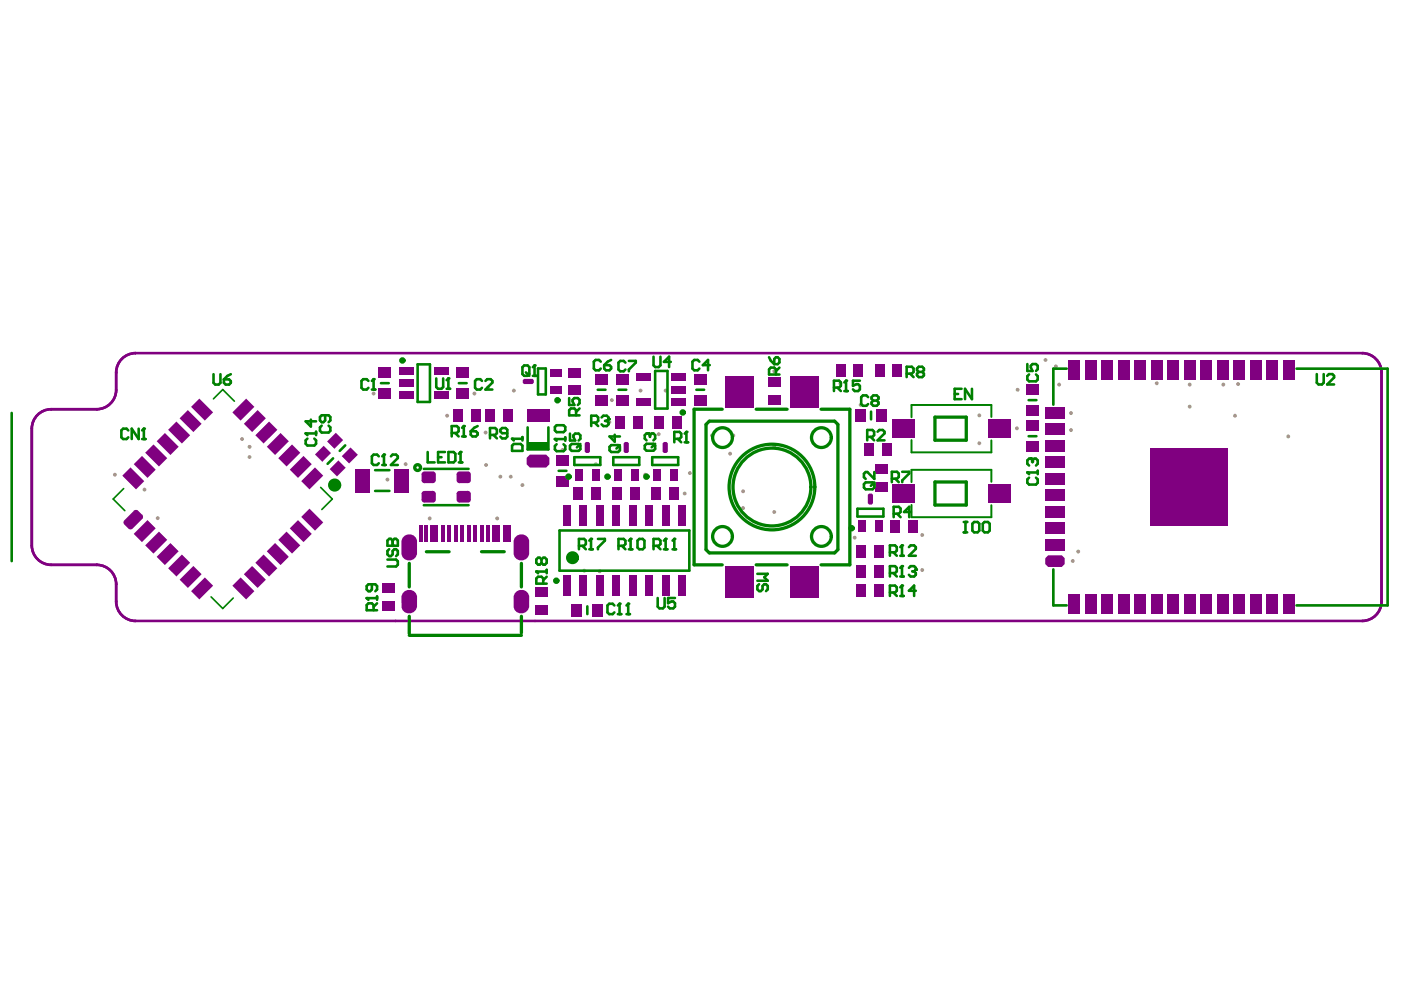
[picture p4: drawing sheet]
<svg xmlns="http://www.w3.org/2000/svg" width="297mm" height="210mm" viewBox="0 0 297 210" stroke-linecap="round" stroke-linejoin="round" font-family="sans-serif">
<g fill="#800080">
<path d="M85.4 125.8a1.72 1.72 0 0 1 2.2-.6 1.72 1.72 0 0 1 .8 2.1 2.12 2.12 0 0 1-1.3 2.7h-.3a1.48 1.48 0 0 1-1.7-1.5 5.2 5.2 0 0 1 .3-2.7z"/>
<path d="M85.4 114a1.69 1.69 0 0 1 1.8-.6 1.69 1.69 0 0 1 1.2 1.5v2.1a1.65 1.65 0 0 1-1.5 1.8 1.65 1.65 0 0 1-1.8-1.6v-2.6z"/>
<path d="M109.1 125.8a1.72 1.72 0 0 1 2.2-.6 1.72 1.72 0 0 1 .9 2.1 2.12 2.12 0 0 1-1.3 2.7h-.3a1.48 1.48 0 0 1-1.7-1.5 5.2 5.2 0 0 1 .2-2.7z"/>
<path d="M109.1 114a1.69 1.69 0 0 1 1.9-.6 1.69 1.69 0 0 1 1.2 1.5v2.1a1.65 1.65 0 0 1-1.5 1.8 1.65 1.65 0 0 1-1.8-1.6v-2.6z"/>
<path d="M97.4 105.9v.7zM96.8 105.9h.6v.7a.62 .62 0 0 1-.6-.7z"/>
<path d="M99.2 105.9h.6zM99.2 105.9h.6a.62 .62 0 0 1-.6 .7z"/>
<path d="M99.2 104.1v.6zM99.2 104.1a.62 .62 0 0 1 .6 .6h-.6z"/>
<path d="M96.8 104.7h.6zM97 104.3l.4-.2v.6h-.6z"/>
<path d="M97.4 101.8v.6zM96.8 101.8h.6v.6a.62 .62 0 0 1-.6-.6z"/>
<path d="M99.2 101.8h.6zM99.2 101.8h.6a.62 .62 0 0 1-.6 .6z"/>
<path d="M99.2 100v.6zM99.2 100a.62 .62 0 0 1 .6 .6h-.6z"/>
<path d="M96.8 100.6h.6zM97 100.1l.4-.1v.6h-.6z"/>
<path d="M90 105.9v.7zM89.4 105.9h.6v.7a.62 .62 0 0 1-.6-.7z"/>
<path d="M91.8 105.9h.6zM91.8 105.9h.6a.62 .62 0 0 1-.6 .7z"/>
<path d="M91.8 104.1v.6zM91.8 104.1a.62 .62 0 0 1 .6 .6h-.6z"/>
<path d="M89.4 104.7h.6zM89.6 104.3l.4-.2v.6h-.6z"/>
<path d="M90 101.8v.6zM89.4 101.8h.6v.6a.62 .62 0 0 1-.6-.6z"/>
<path d="M91.8 101.8h.6zM91.8 101.8h.6a.62 .62 0 0 1-.6 .6z"/>
<path d="M91.8 100v.6zM91.8 100a.62 .62 0 0 1 .6 .6h-.6z"/>
<path d="M89.4 100.6h.6zM89.6 100.1l.4-.1v.6h-.6z"/>
<path d="M28.4 108.3l.4 .4zM28.4 108.3a.62 .62 0 0 1 .9 0l-.5 .4z"/>
<path d="M26.4 111.2l.4-.4zM26.4 110.3l.4 .5-.4 .4a.62 .62 0 0 1 0-.9z"/>
<path d="M27.7 111.6l.4 .5zM27.2 112.1l.5-.5 .4 .5a.62 .62 0 0 1-.9 0z"/>
<path d="M30.2 109.2l-.5 .4zM29.7 109.6l.5-.4a.62 .62 0 0 1 0 .8z"/>
</g>
<g fill="#800080">
<path d="M81.1 123.7h2.7v2h-2.7z" fill-rule="evenodd"/>
<path d="M84.6 80.5h3.1v1.5h-3.1z" fill-rule="evenodd"/>
<path d="M96.8 104.7l.6-.6h1.8l.6 .6v1.2l-.6 .7h-1.8l-.6-.7z" fill-rule="evenodd"/>
<path d="M96 86.8h2v2.7h-2z" fill-rule="evenodd"/>
<path d="M102.9 86.8h2v2.7h-2z" fill-rule="evenodd"/>
<path d="M106.7 86.8h2v2.7h-2z" fill-rule="evenodd"/>
<path d="M113.4 124.6h2.8v2h-2.8z" fill-rule="evenodd"/>
<path d="M119.3 107.2h1.7v4.2h-1.7z" fill-rule="evenodd"/>
<path d="M118 96.5h2.6v2.2h-2.6z" fill-rule="evenodd"/>
<path d="M126.3 107.2h1.7v4.2h-1.7z" fill-rule="evenodd"/>
<path d="M125.4 103.3h2v2.7h-2z" fill-rule="evenodd"/>
<path d="M129.8 107.2h1.7v4.2h-1.7z" fill-rule="evenodd"/>
<path d="M129.9 103.3h2v2.7h-2z" fill-rule="evenodd"/>
<path d="M130.6 79.3h2.7v2.2h-2.7z" fill-rule="evenodd"/>
<path d="M136.8 107.2h1.7v4.2h-1.7z" fill-rule="evenodd"/>
<path d="M135 79.3h3v1.5h-3z" fill-rule="evenodd"/>
<path d="M140.3 107.2h1.7v4.2h-1.7z" fill-rule="evenodd"/>
<path d="M141.9 103.3h2v2.7h-2z" fill-rule="evenodd"/>
<path d="M147.2 79.3h2.6v2.2h-2.6z" fill-rule="evenodd"/>
<path d="M162.8 80.1h2.7v2h-2.7z" fill-rule="evenodd"/>
<path d="M181.7 123.9h1.9v2.7h-1.9z" fill-rule="evenodd"/>
<path d="M181.7 119.8h1.9v2.7h-1.9z" fill-rule="evenodd"/>
<path d="M181.4 86.8h2.2v2.6h-2.2z" fill-rule="evenodd"/>
<path d="M185.5 123.9h1.9v2.7h-1.9z" fill-rule="evenodd"/>
<path d="M185.5 119.8h1.9v2.7h-1.9z" fill-rule="evenodd"/>
<path d="M185.5 102.3h2.7v2h-2.7z" fill-rule="evenodd"/>
<path d="M185.5 98.5h2.7v2h-2.7z" fill-rule="evenodd"/>
<path d="M185.8 86.8h2.2v2.6h-2.2z" fill-rule="evenodd"/>
<path d="M28.4 113.2l2.9-2.9 1.7 1.7-2.9 2.9z" fill-rule="evenodd"/>
<path d="M28.4 98.4l1.7-1.7 2.9 2.9-1.7 1.7z" fill-rule="evenodd"/>
<path d="M56.6 116.9l1.7-1.8 2.9 3-1.7 1.7z" fill-rule="evenodd"/>
<path d="M56.6 94.7l2.9-2.9 1.7 1.8-2.9 2.9z" fill-rule="evenodd"/>
<path d="M81.1 127.5h2.7v2h-2.7z" fill-rule="evenodd"/>
<path d="M80.3 77.9h2.6v2.2h-2.6z" fill-rule="evenodd"/>
<path d="M80.3 82.3h2.6v2.2h-2.6z" fill-rule="evenodd"/>
<path d="M84.6 77.9h3.1v1.5h-3.1z" fill-rule="evenodd"/>
<path d="M84.6 83.1h3.1v1.5h-3.1z" fill-rule="evenodd"/>
<path d="M92.1 111.3h.8v3.6h-.8z" fill-rule="evenodd"/>
<path d="M91.2 111.3h.8v3.6h-.8z" fill-rule="evenodd"/>
<path d="M89.9 111.3h.8v3.6h-.8z" fill-rule="evenodd"/>
<path d="M93.4 111.3h.9v3.6h-.9z" fill-rule="evenodd"/>
<path d="M98.9 111.3h.9v3.6h-.9z" fill-rule="evenodd"/>
<path d="M97.6 111.3h.8v3.6h-.8z" fill-rule="evenodd"/>
<path d="M96.2 111.3h.8v3.6h-.8z" fill-rule="evenodd"/>
<path d="M96.8 100.6l.6-.6h1.8l.6 .6v1.2l-.6 .6h-1.8l-.6-.6z" fill-rule="evenodd"/>
<path d="M96.8 77.9h2.6v2.2h-2.6z" fill-rule="evenodd"/>
<path d="M96.8 82.3h2.6v2.2h-2.6z" fill-rule="evenodd"/>
<path d="M105.3 111.3h.8v3.6h-.8z" fill-rule="evenodd"/>
<path d="M104.4 111.3h.8v3.6h-.8z" fill-rule="evenodd"/>
<path d="M103.1 111.3h.8v3.6h-.8z" fill-rule="evenodd"/>
<path d="M101.7 111.3h.8v3.6h-.8z" fill-rule="evenodd"/>
<path d="M107.5 111.3h.8v3.6h-.8z" fill-rule="evenodd"/>
<path d="M106.6 111.3h.9v3.6h-.9z" fill-rule="evenodd"/>
<path d="M113.4 128.4h2.8v1.9h-2.8z" fill-rule="evenodd"/>
<path d="M119.3 122h1.7v4.3h-1.7z" fill-rule="evenodd"/>
<path d="M118 100.9h2.6v2.2h-2.6z" fill-rule="evenodd"/>
<path d="M125.6 128.1h2.2v2.6h-2.2z" fill-rule="evenodd"/>
<path d="M126.3 122h1.7v4.3h-1.7z" fill-rule="evenodd"/>
<path d="M125.6 99.5h1.5v2.3h-1.5z" fill-rule="evenodd"/>
<path d="M124.3 93.7h.5l.3 .3v1.8l-.3 .2h-.5l-.3-.2v-1.8z" fill-rule="evenodd"/>
<path d="M129.8 122h1.7v4.3h-1.7z" fill-rule="evenodd"/>
<path d="M130.4 88.2h2v2.7h-2z" fill-rule="evenodd"/>
<path d="M130.2 99.5h1.5v2.3h-1.5z" fill-rule="evenodd"/>
<path d="M132.5 93.7h.6l.2 .3v1.8l-.2 .2h-.6l-.3-.2v-1.8z" fill-rule="evenodd"/>
<path d="M130.6 83.7h2.7v2.2h-2.7z" fill-rule="evenodd"/>
<path d="M136.8 122h1.7v4.3h-1.7z" fill-rule="evenodd"/>
<path d="M135 84.5h3v1.5h-3z" fill-rule="evenodd"/>
<path d="M140.3 122h1.7v4.3h-1.7z" fill-rule="evenodd"/>
<path d="M142.5 88.2h2v2.7h-2z" fill-rule="evenodd"/>
<path d="M142.1 99.5h1.5v2.3h-1.5z" fill-rule="evenodd"/>
<path d="M140.5 94l.3-.3h.5l.3 .3v1.8l-.3 .2h-.5l-.3-.2z" fill-rule="evenodd"/>
<path d="M147.2 83.7h2.6v2.2h-2.6z" fill-rule="evenodd"/>
<path d="M162.8 83.9h2.7v2h-2.7z" fill-rule="evenodd"/>
<path d="M181.7 115.6h1.9v2.8h-1.9z" fill-rule="evenodd"/>
<path d="M182 110.4h1.5v2.3h-1.5z" fill-rule="evenodd"/>
<path d="M181 77.2h2v2.7h-2z" fill-rule="evenodd"/>
<path d="M185.5 115.6h1.9v2.8h-1.9z" fill-rule="evenodd"/>
<path d="M185.6 110.4h1.5v2.3h-1.5z" fill-rule="evenodd"/>
<path d="M187 93.9h2v2.7h-2z" fill-rule="evenodd"/>
<path d="M185.5 77.2h2v2.7h-2z" fill-rule="evenodd"/>
<path d="M192.6 110.2h2v2.7h-2z" fill-rule="evenodd"/>
<path d="M226.5 125.9h2.5v4.2h-2.5z" fill-rule="evenodd"/>
<path d="M226.5 76.5h2.5v4.1h-2.5z" fill-rule="evenodd"/>
<path d="M230 125.9h2.5v4.2h-2.5z" fill-rule="evenodd"/>
<path d="M230 76.5h2.5v4.1h-2.5z" fill-rule="evenodd"/>
<path d="M237 125.9h2.5v4.2h-2.5z" fill-rule="evenodd"/>
<path d="M237 76.5h2.5v4.1h-2.5z" fill-rule="evenodd"/>
<path d="M247.5 125.9h2.5v4.2h-2.5z" fill-rule="evenodd"/>
<path d="M247.5 76.5h2.5v4.1h-2.5z" fill-rule="evenodd"/>
<path d="M254.5 125.9h2.5v4.2h-2.5z" fill-rule="evenodd"/>
<path d="M254.5 76.5h2.5v4.1h-2.5z" fill-rule="evenodd"/>
<path d="M258 125.9h2.5v4.2h-2.5z" fill-rule="evenodd"/>
<path d="M258 76.5h2.5v4.1h-2.5z" fill-rule="evenodd"/>
<path d="M265 125.9h2.5v4.2h-2.5z" fill-rule="evenodd"/>
<path d="M265 76.5h2.5v4.1h-2.5z" fill-rule="evenodd"/>
<path d="M59 114.5l1.8-1.8 2.9 2.9-1.8 1.8z" fill-rule="evenodd"/>
<path d="M69.4 93.6l1.8-1.8 1.6 1.5-1.9 1.9z" fill-rule="evenodd"/>
<path d="M89.4 104.7l.6-.6h1.8l.6 .6v1.2l-.6 .7h-1.8l-.6-.7z" fill-rule="evenodd"/>
<path d="M111.7 97.1l.6-.7h3.5l.7 .7v1.4l-.7 .6h-3.5l-.6-.6z" fill-rule="evenodd"/>
<path d="M111.7 86.8h4.8v2.7h-4.8z" fill-rule="evenodd"/>
<path d="M99.8 86.8h2v2.7h-2z" fill-rule="evenodd"/>
<path d="M116.6 81.9h2.4v1.5h-2.4z" fill-rule="evenodd"/>
<path d="M110.8 80.6l.3-.3h1.8l.3 .3v.6l-.3 .2h-1.8l-.3-.2z" fill-rule="evenodd"/>
<path d="M122.8 107.2h1.7v4.2h-1.7z" fill-rule="evenodd"/>
<path d="M133.3 107.2h1.7v4.2h-1.7z" fill-rule="evenodd"/>
<path d="M138.1 103.3h2v2.7h-2z" fill-rule="evenodd"/>
<path d="M133.7 103.3h2v2.7h-2z" fill-rule="evenodd"/>
<path d="M121.6 103.3h2v2.7h-2z" fill-rule="evenodd"/>
<path d="M126.2 79.3h2.7v2.2h-2.7z" fill-rule="evenodd"/>
<path d="M143.8 107.2h1.6v4.2h-1.6z" fill-rule="evenodd"/>
<path d="M189.2 102.7h4.8v3.9h-4.8z" fill-rule="evenodd"/>
<path d="M221.6 114.2h4.1v2.5h-4.1z" fill-rule="evenodd"/>
<path d="M221.6 107.3h4.1v2.4h-4.1z" fill-rule="evenodd"/>
<path d="M221.6 103.8h4.1v2.4h-4.1z" fill-rule="evenodd"/>
<path d="M221.6 96.8h4.1v2.5h-4.1z" fill-rule="evenodd"/>
<path d="M221.6 86.3h4.1v2.5h-4.1z" fill-rule="evenodd"/>
<path d="M217.6 85.9h2.6v2.2h-2.6z" fill-rule="evenodd"/>
<path d="M217.6 81.5h2.6v2.2h-2.6z" fill-rule="evenodd"/>
<path d="M25.9 100.8l1.8-1.7 2.9 2.9-1.8 1.8z" fill-rule="evenodd"/>
<path d="M40.5 125.3l2.9-2.9 1.8 1.8-2.9 2.9z" fill-rule="evenodd"/>
<path d="M38.1 122.9l2.9-2.9 1.8 1.7-3 3z" fill-rule="evenodd"/>
<path d="M35.6 120.5l3-2.9 1.7 1.7-2.9 2.9z" fill-rule="evenodd"/>
<path d="M33.2 118.1l2.9-3 1.8 1.8-2.9 2.9z" fill-rule="evenodd"/>
<path d="M33.2 93.6l1.8-1.8 2.9 2.9-1.8 1.8z" fill-rule="evenodd"/>
<path d="M35.6 91.1l1.8-1.7 2.9 2.9-1.7 1.7z" fill-rule="evenodd"/>
<path d="M61.4 112l1.8-1.7 2.9 2.9-1.7 1.7z" fill-rule="evenodd"/>
<path d="M54.1 119.3l1.8-1.7 2.9 2.9-1.7 1.7z" fill-rule="evenodd"/>
<path d="M54.1 92.3l3-2.9 1.7 1.7-2.9 2.9z" fill-rule="evenodd"/>
<path d="M59 97.2l2.9-3 1.8 1.8-2.9 2.9z" fill-rule="evenodd"/>
<path d="M61.4 99.6l3-2.9 1.7 1.7-2.9 2.9z" fill-rule="evenodd"/>
<path d="M63.9 102l2.9-2.9 1.7 1.7-2.9 3z" fill-rule="evenodd"/>
<path d="M69.9 99.5l1.8-1.9 1.6 1.6-1.9 1.8z" fill-rule="evenodd"/>
<path d="M66.8 96.4l1.8-1.9 1.6 1.6-1.9 1.8z" fill-rule="evenodd"/>
<path d="M88.9 111.3h.8v3.6h-.8z" fill-rule="evenodd"/>
<path d="M94.8 111.3h.8v3.6h-.8z" fill-rule="evenodd"/>
<path d="M89.4 100.6l.6-.6h1.8l.6 .6v1.2l-.6 .6h-1.8l-.6-.6z" fill-rule="evenodd"/>
<path d="M83.6 99.4h3.2v5h-3.2z" fill-rule="evenodd"/>
<path d="M92.1 83.1h3v1.5h-3z" fill-rule="evenodd"/>
<path d="M92.1 77.9h3v1.5h-3z" fill-rule="evenodd"/>
<path d="M100.3 111.3h.8v3.6h-.8z" fill-rule="evenodd"/>
<path d="M116.6 78.3h2.4v1.5h-2.4z" fill-rule="evenodd"/>
<path d="M121.2 128.1h2.2v2.6h-2.2z" fill-rule="evenodd"/>
<path d="M133.3 122h1.7v4.3h-1.7z" fill-rule="evenodd"/>
<path d="M122.8 122h1.7v4.3h-1.7z" fill-rule="evenodd"/>
<path d="M134.2 88.2h2v2.7h-2z" fill-rule="evenodd"/>
<path d="M138.7 88.2h2v2.7h-2z" fill-rule="evenodd"/>
<path d="M138.5 99.5h1.5v2.3h-1.5z" fill-rule="evenodd"/>
<path d="M122 99.5h1.5v2.3h-1.5z" fill-rule="evenodd"/>
<path d="M133.8 99.5h1.5v2.3h-1.5z" fill-rule="evenodd"/>
<path d="M126.2 83.7h2.7v2.2h-2.7z" fill-rule="evenodd"/>
<path d="M153.7 120h6v6.6h-6z" fill-rule="evenodd"/>
<path d="M143.8 122h1.6v4.3h-1.6z" fill-rule="evenodd"/>
<path d="M153.7 79.9h6v6.6h-6z" fill-rule="evenodd"/>
<path d="M167.5 120h6v6.6h-6z" fill-rule="evenodd"/>
<path d="M183.2 93.9h2v2.7h-2z" fill-rule="evenodd"/>
<path d="M184 104.9l.3-.3h.5l.3 .3v1.8l-.3 .3h-.5l-.3-.3z" fill-rule="evenodd"/>
<path d="M167.5 79.9h6v6.6h-6z" fill-rule="evenodd"/>
<path d="M177.2 77.2h2v2.7h-2z" fill-rule="evenodd"/>
<path d="M188.8 110.2h2v2.7h-2z" fill-rule="evenodd"/>
<path d="M189.2 89h4.8v3.8h-4.8z" fill-rule="evenodd"/>
<path d="M189.3 77.2h2v2.7h-2z" fill-rule="evenodd"/>
<path d="M221.6 110.8h4.1v2.4h-4.1z" fill-rule="evenodd"/>
<path d="M221.6 118.4l.6-.7h2.9l.6 .7v1.2l-.6 .6h-2.9l-.6-.6z" fill-rule="evenodd"/>
<path d="M221.6 89.8h4.1v2.5h-4.1z" fill-rule="evenodd"/>
<path d="M221.6 93.3h4.1v2.5h-4.1z" fill-rule="evenodd"/>
<path d="M221.6 100.3h4.1v2.5h-4.1z" fill-rule="evenodd"/>
<path d="M217.6 93.6h2.6v2.2h-2.6z" fill-rule="evenodd"/>
<path d="M217.6 89.2h2.6v2.2h-2.6z" fill-rule="evenodd"/>
<path d="M233.5 125.9h2.5v4.2h-2.5z" fill-rule="evenodd"/>
<path d="M240.5 125.9h2.5v4.2h-2.5z" fill-rule="evenodd"/>
<path d="M244 125.9h2.5v4.2h-2.5z" fill-rule="evenodd"/>
<path d="M251 125.9h2.5v4.2h-2.5z" fill-rule="evenodd"/>
<path d="M251 76.5h2.5v4.1h-2.5z" fill-rule="evenodd"/>
<path d="M244 76.5h2.5v4.1h-2.5z" fill-rule="evenodd"/>
<path d="M240.5 76.5h2.5v4.1h-2.5z" fill-rule="evenodd"/>
<path d="M233.5 76.5h2.5v4.1h-2.5z" fill-rule="evenodd"/>
<path d="M261.5 125.9h2.5v4.2h-2.5z" fill-rule="evenodd"/>
<path d="M268.5 125.9h2.5v4.2h-2.5z" fill-rule="evenodd"/>
<path d="M272 125.9h2.4v4.2h-2.4z" fill-rule="evenodd"/>
<path d="M272 76.5h2.4v4.1h-2.4z" fill-rule="evenodd"/>
<path d="M268.5 76.5h2.5v4.1h-2.5z" fill-rule="evenodd"/>
<path d="M261.5 76.5h2.5v4.1h-2.5z" fill-rule="evenodd"/>
<path d="M26.4 110.3l2-2h.9l.9 .9v.8l-2.1 2.1h-.9l-.8-.9z" fill-rule="evenodd"/>
<path d="M38.1 88.7l1.7-1.8 3 3-1.8 1.7z" fill-rule="evenodd"/>
<path d="M40.5 86.3l1.8-1.8 2.9 2.9-1.8 1.8z" fill-rule="evenodd"/>
<path d="M63.9 109.6l1.7-1.8 2.9 3-1.7 1.7z" fill-rule="evenodd"/>
<path d="M30.8 115.6l2.9-2.9 1.8 1.8-3 2.9z" fill-rule="evenodd"/>
<path d="M142.4 81.9h3v1.5h-3z" fill-rule="evenodd"/>
<path d="M142.4 79.3h3v1.5h-3z" fill-rule="evenodd"/>
<path d="M120.4 81.8h2.7v2h-2.7z" fill-rule="evenodd"/>
<path d="M209.4 102.7h4.8v3.9h-4.8z" fill-rule="evenodd"/>
<path d="M51.7 121.8l1.8-1.8 2.9 2.9-1.8 1.8z" fill-rule="evenodd"/>
<path d="M49.3 124.2l1.7-1.8 2.9 2.9-1.7 1.8z" fill-rule="evenodd"/>
<path d="M30.8 96l1.7-1.8 3 3-1.8 1.7z" fill-rule="evenodd"/>
<path d="M75.3 99.4h3.2v5h-3.2z" fill-rule="evenodd"/>
<path d="M72.5 96.7l1.8-1.8 1.6 1.5-1.9 1.9z" fill-rule="evenodd"/>
<path d="M142.4 84.5h3v1.5h-3z" fill-rule="evenodd"/>
<path d="M120.4 78h2.7v2h-2.7z" fill-rule="evenodd"/>
<path d="M209.4 89h4.8v3.8h-4.8z" fill-rule="evenodd"/>
<path d="M49.3 87.4l2.9-2.9 1.7 1.8-2.9 2.9z" fill-rule="evenodd"/>
<path d="M51.7 89.9l2.9-3 1.8 1.8-2.9 2.9z" fill-rule="evenodd"/>
<path d="M243.8 95h16.5v16.5h-16.5z" fill-rule="evenodd"/>
</g>
<path d="M28.7 74.9a4.1 4.1 0 0 0-4.1 4.1v3.7a4.1 4.1 0 0 1-4.1 4.1h-9.7M28.7 74.9h260.1a4.1 4.1 0 0 1 4.1 4.1M28.7 74.9h.1M292.9 79h.1M292.9 79v48.6a4.1 4.1 0 0 1-4.1 4.1h-260.1a4.1 4.1 0 0 1-4.1-4.1v-3.8a4.1 4.1 0 0 0-4.1-4h-9.7a4.1 4.1 0 0 1-4.1-4.1v-24.9a4.1 4.1 0 0 1 4.1-4M10.8 86.8h.1" fill="none" stroke="#800080" stroke-width=".55"/>
<g fill="#a6968d">
<circle cx="24.4" cy="100.7" r=".41"/>
<circle cx="82.1" cy="101.7" r=".41"/>
<circle cx="227.4" cy="118.9" r=".41"/>
<circle cx="259.4" cy="81.5" r=".41"/>
<circle cx="262.5" cy="81.4" r=".41"/>
<circle cx="252.2" cy="81.5" r=".41"/>
<circle cx="245.3" cy="81.3" r=".41"/>
<circle cx="273.1" cy="92.5" r=".41"/>
<circle cx="261.8" cy="88.1" r=".41"/>
<circle cx="129.2" cy="89.5" r=".41"/>
<circle cx="195.5" cy="113.4" r=".41"/>
<circle cx="227.1" cy="87.6" r=".41"/>
<circle cx="252.2" cy="86.2" r=".41"/>
<circle cx="195.5" cy="120.9" r=".41"/>
<circle cx="33.4" cy="109.9" r=".41"/>
<circle cx="30.6" cy="103.8" r=".41"/>
<circle cx="52.9" cy="96.9" r=".41"/>
<circle cx="51.3" cy="93.1" r=".41"/>
<circle cx="52.9" cy="94.7" r=".41"/>
<circle cx="228.6" cy="116.9" r=".41"/>
<circle cx="94.8" cy="88.1" r=".41"/>
<circle cx="129.7" cy="84.8" r=".41"/>
<circle cx="145.2" cy="104.6" r=".41"/>
<circle cx="136.8" cy="100.7" r=".41"/>
<circle cx="126.3" cy="98.4" r=".41"/>
<circle cx="221.7" cy="76.3" r=".41"/>
<circle cx="223.9" cy="77.7" r=".41"/>
<circle cx="227.1" cy="91.2" r=".41"/>
<circle cx="106.1" cy="101.1" r=".41"/>
<circle cx="108.3" cy="101.1" r=".41"/>
<circle cx="110.8" cy="102.9" r=".41"/>
<circle cx="86" cy="98.4" r=".41"/>
<circle cx="103.1" cy="98.6" r=".41"/>
<circle cx="91.1" cy="109.9" r=".41"/>
<circle cx="105.4" cy="109.9" r=".41"/>
<circle cx="127.1" cy="121.1" r=".41"/>
<circle cx="123.9" cy="121" r=".41"/>
<circle cx="103" cy="91.7" r=".41"/>
<circle cx="224.6" cy="81.5" r=".41"/>
<circle cx="119.3" cy="95.4" r=".41"/>
<circle cx="100.6" cy="83.4" r=".41"/>
<circle cx="79.2" cy="83.4" r=".41"/>
<circle cx="103.5" cy="82.2" r=".41"/>
<circle cx="135.8" cy="82.8" r=".41"/>
<circle cx="108.9" cy="82.8" r=".41"/>
<circle cx="164.2" cy="78.7" r=".41"/>
<circle cx="207.6" cy="88.1" r=".41"/>
<circle cx="207.6" cy="94" r=".41"/>
<circle cx="215.8" cy="82.6" r=".41"/>
<circle cx="218.9" cy="97.8" r=".41"/>
<circle cx="215.6" cy="90.8" r=".41"/>
<circle cx="141.1" cy="82.8" r=".41"/>
<circle cx="154.8" cy="96.2" r=".41"/>
<circle cx="178.2" cy="81.3" r=".41"/>
<circle cx="182.5" cy="85.8" r=".41"/>
<circle cx="146.3" cy="100.3" r=".41"/>
<circle cx="139.7" cy="92.1" r=".41"/>
<circle cx="150.9" cy="92.3" r=".41"/>
<circle cx="155.5" cy="92.3" r=".41"/>
<circle cx="157.5" cy="107.7" r=".41"/>
<circle cx="157.5" cy="104.2" r=".41"/>
<circle cx="181.2" cy="114" r=".41"/>
<circle cx="164.2" cy="94.5" r=".41"/>
<circle cx="164.2" cy="108.6" r=".41"/>
</g>
<path d="M45.2 84.6l2-2 2.5 2.5M26.2 103.6l-2.2 2.2 2.5 2.5M68 103.3l2.5 2.5-2.3 2.2M44.8 126.5l2.4 2.5 2.3-2.2" fill="none" stroke="#008000" stroke-width=".35"/>
<g fill="none" stroke="#008000" stroke-width=".55">
<path d="M88.5 77.3h2.7v7.9h-2.7zM114.1 78.1h1.6v5.5h-1.6zM138.9 78.7h2.6v7.9h-2.6zM2.5 87.5v31.5M70.6 97.2l-1.1 1.1M73.2 94.4l-1.2 1.2M79.5 99.7h3.1M80.8 81.2h1.6M89.9 99.4h9.4M97.3 81.2h1.6M111.9 90.6v4.7h4.4v-4.7M118.4 99.8h1.7"/>
<path d="M121.8 96.9h5.5v1.7h-5.5zM126.7 82.6h1.7M130 96.9h5.5v1.7h-5.5zM131.1 82.6h1.7M138.3 96.9h5.5v1.7h-5.5zM147.6 82.6h1.7M184.7 87.3v1.6M218.1 92.5h1.6M218.1 84.8h1.6M79.5 104.1h3.1M89.9 107.1h9.4M118.6 112.5h27.6v8.5h-27.6z"/>
<path d="M181.8 107.9h5.5v1.6h-5.5zM124.5 128.6v1.6"/>
</g>
<g fill="none" stroke="#008000" stroke-width=".7">
<path d="M149.7 90l.7-.7h26.6l.7 .7v26.5l-.7 .7h-26.6l-.7-.7zM153.1 86.8h-5.9v33h5.9M160.3 86.8h6.6M174.1 86.8h6.1v33h-6.1M198.2 88.4h6.7v4.9h-6.7zM86.8 119.4v5M90.4 117h4.8M102.1 117h4.8M110.5 119.4v5M160.3 119.8h6.6M198.2 102.2h6.7v4.9h-6.7zM86.8 130.7v3.6"/>
<path d="M86.8 134.7h23.7M110.5 130.7v3.5"/>
</g>
<path d="M193.3 93.3v2.6h16.9v-2.5M210.2 88.4v-2.5h-16.9v2.6M193.3 107.1v2.6h16.9v-2.6M210.2 102.2v-2.6h-16.9v2.6" fill="none" stroke="#008000" stroke-width=".42"/>
<path d="M226.2 78.2h-2.9v7.6M274.9 78.2h19.3v50.2h-19.3M223.3 120.7v7.7h2.9" fill="none" stroke="#008000" stroke-width=".56"/>
<path d="M111.9 93.8h4.4v1.5h-4.4z" fill-rule="evenodd" fill="#008000"/>
<path d="M68.2 90.2l-.4 .4v.7l.4 .4h1.5l.3-.4v-.7l-.3-.4M68.9 88v1.1l-.3 .4h-.4l-.4-.4v-.7l.4-.4h1.5l.3 .4v.7l-.3 .4M108.6 93h2.2M108.9 94.1h1.5l.4 .4v1.1h-2.2v-1.1zM110.8 92.7v.7" fill="none" stroke="#008000" stroke-width=".55"/>
<circle cx="108.6" cy="93" r=".27" fill="#008000"/>
<path d="M108.6 93l.3 .4M113.7 121.2h2.2M115.2 123.7v-1.1l-.4-.3h-.7l-.4 .3v1.1h2.2M115.9 122.3l-.7 .7M115.9 120.8v.7" fill="none" stroke="#008000" stroke-width=".55"/>
<circle cx="113.7" cy="121.2" r=".27" fill="#008000"/>
<path d="M137.1 94.1h1.4l.4 .4v.7l-.4 .4h-1.4l-.4-.4v-.7zM137.4 91.9h-.3l-.4 .4v.7l.4 .4M138.9 94.1l-.7 .7M114.8 118.6l-.4-.4h-.3l-.4 .4v.7l.4 .4h.3l.4-.4M114.8 118.6l.4-.4h.3l.4 .4v.7l-.4 .4h-.3l-.4-.4M114.8 118.6v.7M113.7 121.2l.4 .3" fill="none" stroke="#008000" stroke-width=".55"/>
<circle cx="137.4" cy="91.9" r=".27" fill="#008000"/>
<g fill="none" stroke="#008000" stroke-width=".55">
<path d="M148.3 76.7l-.4-.4h-.7l-.4 .4v1.4l.4 .4h.7l.4-.4M150.5 77.4h-1.5l1.1-1.1v2.2M163.1 75.7l.3 .8 .8 .7M164.5 79.4v-1.1l-.3-.4h-.8l-.3 .4v1.1h2.2M164.5 75.7h.4l.4 .4v.7l-.4 .4h-.7v-1.1zM165.3 77.9l-.8 .8M80.3 96.8l-.4-.4h-.7l-.4 .4v1.4l.4 .4h.7l.4-.4M81 98.6h.8M81.4 96.4v2.2M137.4 91.9l.4 .4M137.8 92.3v.3M137.8 92.3l.4-.4h.3l.4 .4v.7l-.4 .4"/>
<path d="M202.4 83.5h.7M203.9 82.4h-1.5v2.2h1.5M206.1 82.4v2.2l-1.5-2.2v2.2"/>
</g>
<circle cx="81.4" cy="96.4" r=".27" fill="#008000"/>
<path d="M78.1 80.8l-.4-.4h-.7l-.4 .4v1.4l.4 .4h.7l.4-.4M78.8 82.6h.8M79.2 80.4v2.2M81.4 96.4l-.4 .4M82.9 96.8l.3-.4h.8l.3 .4v.3l-1.4 1.5h1.4" fill="none" stroke="#008000" stroke-width=".55"/>
<circle cx="79.2" cy="80.4" r=".27" fill="#008000"/>
<path d="M79.2 80.4l-.4 .4M92.5 80.2v1.9l.4 .3h.7l.4-.3v-1.9M94.7 82.4h.7M95.1 80.2v2.2" fill="none" stroke="#008000" stroke-width=".55"/>
<circle cx="95.1" cy="80.2" r=".27" fill="#008000"/>
<path d="M95.1 80.2l-.4 .4M102.2 80.8l-.4-.4h-.7l-.4 .4v1.4l.4 .4h.7l.4-.4M102.9 80.8l.4-.4h.7l.4 .4v.3l-1.5 1.5h1.5M103.9 92.2h1.1l.4-.3v-.8l-.4-.3h-1.1v2.2M104.6 92.2l.8 .8M107.6 91.9h-1.1l-.4-.4v-.4l.4-.3h.7l.4 .3v1.5l-.4 .4h-.7l-.4-.4M131.1 115.7h1.1l.4-.3v-.8l-.4-.3h-1.1v2.2M131.9 115.7l.7 .8M133.3 116.5h.8M133.7 114.3v2.2" fill="none" stroke="#008000" stroke-width=".55"/>
<circle cx="133.7" cy="114.3" r=".27" fill="#008000"/>
<path d="M122.7 115.7h1.1l.4-.3v-.8l-.4-.3h-1.1v2.2M123.5 115.7l.7 .8M124.9 116.5h.8M125.3 114.3v2.2M133.7 114.3l-.4 .3M135.2 114.6l.3-.3h.8l.3 .3v1.5l-.3 .4h-.8l-.3-.4z" fill="none" stroke="#008000" stroke-width=".55"/>
<circle cx="125.3" cy="114.3" r=".27" fill="#008000"/>
<path d="M176.8 82.2h1.1l.4-.4v-.7l-.4-.4h-1.1v2.2M177.5 82.2l.8 .7M179 82.9h.7M179.4 80.7v2.2M125.3 114.3l-.4 .3M126.8 114.3h1.4v.3l-1.4 1.5v.4" fill="none" stroke="#008000" stroke-width=".55"/>
<circle cx="179.4" cy="80.7" r=".27" fill="#008000"/>
<path d="M179.4 80.7l-.4 .4M182.3 80.7h-1.5v1.1l.8-.4h.3l.4 .4v.7l-.4 .4h-.7l-.4-.4M188.7 125.6h1.1l.3-.3v-.8l-.3-.3h-1.1v2.2M189.4 125.6l.7 .8M190.9 126.4h.7M191.2 124.2v2.2" fill="none" stroke="#008000" stroke-width=".55"/>
<circle cx="191.2" cy="124.2" r=".27" fill="#008000"/>
<path d="M188.7 121.5h1.1l.3-.4v-.7l-.3-.4h-1.1v2.2M189.4 121.5l.7 .7M190.9 122.2h.7M191.2 124.2l-.3 .3M191.2 120v2.2M194.2 125.3h-1.5l1.1-1.1v2.2" fill="none" stroke="#008000" stroke-width=".55"/>
<circle cx="191.2" cy="120" r=".27" fill="#008000"/>
<path d="M191.2 120l-.3 .4M192.7 120.4l.4-.4h.7l.4 .4v.4" fill="none" stroke="#008000" stroke-width=".55"/>
<circle cx="194.2" cy="120.8" r=".27" fill="#008000"/>
<path d="M45.3 79.3v1.9l.3 .3h.8l.3-.3v-1.9M48.9 79.3l-.7 .4-.7 .7M47.5 80.4h1.1l.3 .4v.4l-.3 .3h-.8l-.3-.3zM64.8 91.9h2.2M65.2 93l-.4 .4v.7l.4 .4h1.4l.4-.4v-.7l-.4-.4M67 91.5v.8M189.5 108.9h1.1l.3-.3v-.8l-.3-.3h-1.1v2.2M190.2 108.9l.7 .8M193.1 108.6h-1.4l1.1-1.1v2.2M193.4 121.1h.4M193.8 121.1l.4 .4v.4l-.4 .3h-.7l-.4-.3M194.2 120.8l-.4 .3" fill="none" stroke="#008000" stroke-width=".55"/>
<circle cx="64.8" cy="91.9" r=".27" fill="#008000"/>
<path d="M64.8 91.9l.4 .4M65.9 89v1.4l-1.1-1.1h2.2M77.7 126.8h2.2M79.2 129.4v-1.1l-.4-.4h-.7l-.4 .4v1.1h2.2M79.9 127.9l-.7 .8M79.9 126.5v.7" fill="none" stroke="#008000" stroke-width=".55"/>
<circle cx="77.7" cy="126.8" r=".27" fill="#008000"/>
<path d="M82.1 118.6h1.9l.3 .4v.7l-.3 .4h-1.9M82.1 115.7h2.2v-1.1l-.3-.4h-.4l-.4 .4v1.1M82.5 116.4l-.4 .4v.7l.4 .4h.4l.3-.4v-.7l.4-.4h.4l.3 .4v.7l-.3 .4M77.7 126.8l.4 .4M78.8 123.9v1.1l-.3 .4h-.4l-.4-.4v-.7l.4-.4h1.5l.3 .4v.7l-.3 .4" fill="none" stroke="#008000" stroke-width=".55"/>
<circle cx="83.2" cy="115.7" r=".27" fill="#008000"/>
<path d="M110.8 77.9l.3-.4h.8l.3 .4v1.4l-.3 .4h-.8l-.3-.4zM111.5 79l.7 .7M113 79.7h.7M113.3 77.5v2.2M82.1 115.7v-1.1l.4-.4h.4l.3 .4v1.1" fill="none" stroke="#008000" stroke-width=".55"/>
<circle cx="113.3" cy="77.5" r=".27" fill="#008000"/>
<path d="M113.3 77.5l-.3 .4M130.3 128.4l-.4-.4h-.7l-.4 .4v1.4l.4 .4h.7l.4-.4M131 130.2h.7M131.4 128v2.2" fill="none" stroke="#008000" stroke-width=".55"/>
<circle cx="131.4" cy="128" r=".27" fill="#008000"/>
<path d="M131.4 128l-.4 .4M132.8 130.2h.8M133.2 128v2.2" fill="none" stroke="#008000" stroke-width=".55"/>
<circle cx="133.2" cy="128" r=".27" fill="#008000"/>
<path d="M125.4 89.6h1.1l.3-.4v-.7l-.3-.4h-1.1v2.2M126.1 89.6l.7 .7M127.6 88.5l.3-.4h.8l.3 .4v.4M133.2 128l-.4 .4" fill="none" stroke="#008000" stroke-width=".55"/>
<circle cx="129" cy="88.9" r=".27" fill="#008000"/>
<g fill="none" stroke="#008000" stroke-width=".55">
<path d="M127.4 76.7l-.4-.4h-.7l-.4 .4v1.4l.4 .4h.7l.4-.4M128.1 77.4h1.1l.4 .4v.3l-.4 .4h-.7l-.4-.4zM129.6 76.3l-.8 .4-.7 .7M132.6 76.9l-.4-.4h-.7l-.4 .4v1.5l.4 .3h.7l.4-.3M133.3 76.5h1.5v.4l-1.5 1.5v.3M128.3 89.2h.4M128.7 89.2l.3 .4v.4l-.3 .3h-.8l-.3-.3M129 88.9l-.3 .3M129.6 94.4h1.5l.3 .3v.8l-.3 .3h-1.5l-.4-.3v-.8zM130.3 92.2v1.4l-1.1-1.1h2.2M131.4 94.4l-.7 .7M184.1 84.2l-.4-.4h-.7l-.4 .4v1.5l.4 .3h.7l.4-.3"/>
<path d="M185.2 84.9l-.4-.3v-.4l.4-.4h.7l.4 .4v.4l-.4 .3M185.2 84.9l-.4 .4v.4l.4 .3h.7l.4-.3v-.4l-.4-.4M185.2 84.9h.7M183.2 102.6l.3-.3h1.5l.4 .3v.8l-.4 .3h-1.5l-.3-.3zM185.4 100.1v1.4l-1.5-1.4h-.4l-.3 .3v.8l.3 .3M185.4 102.3l-.8 .7M188.7 117.1h1.1l.3-.4v-.7l-.3-.4h-1.1v2.2M189.4 117.1l.7 .7M190.9 117.8h.7M191.2 115.6v2.2M160.6 121.7h2.2l-.8 .7 .8 .7h-2.2M160.9 123.9l-.3 .3v.8l.3 .3h.4l.4-.3v-.8l.3-.3h.4l.4 .3v.8l-.4 .3"/>
</g>
<circle cx="191.2" cy="115.6" r=".27" fill="#008000"/>
<g fill="none" stroke="#008000" stroke-width=".55">
<path d="M192.2 79.2h1.1l.4-.3v-.8l-.4-.3h-1.1v2.2M193 79.2l.7 .8M194.8 78.9l-.4-.4v-.4l.4-.3h.7l.4 .3v.4l-.4 .4M194.8 78.9l-.4 .3v.4l.4 .4h.7l.4-.4v-.4l-.4-.3M194.8 78.9h.7M220 99.8v.7M189.1 101.5h1.1l.4-.4v-.7l-.4-.4h-1.1v2.2M189.8 101.5l.8 .7M191.2 115.6l-.3 .4M191.3 100h1.5v.4l-1.5 1.5v.3M192.7 116l.4-.4h.7l.4 .4v.4l-1.5 1.4h1.5M217.8 100.2h2.2"/>
<path d="M218.2 101.3l-.4 .3v.8l.4 .3h1.5l.3-.3v-.8l-.3-.3"/>
</g>
<circle cx="217.8" cy="100.2" r=".27" fill="#008000"/>
<path d="M218.5 97.2h-.3l-.4 .4v.7l.4 .4M217.8 100.2l.4 .3" fill="none" stroke="#008000" stroke-width=".55"/>
<circle cx="218.5" cy="97.2" r=".27" fill="#008000"/>
<path d="M217.8 77.2v1.5h1.1l-.4-.8v-.3l.4-.4h.8l.3 .4v.7l-.3 .4M218.2 79.4l-.4 .4v.7l.4 .4h1.5l.3-.4v-.7l-.3-.4M279.2 79.3v1.8l.3 .4h.8l.4-.4v-1.8M281.4 79.7l.4-.4h.7l.4 .4v.3l-1.5 1.5h1.5M27.2 91.3l-.4-.4h-.7l-.4 .4v1.4l.4 .4h.7l.4-.4M29.4 90.9v2.2l-1.5-2.2v2.2M30.1 93.1h.8M30.5 90.9v2.2M218.5 97.2l.4 .4M218.9 97.6v.4M218.9 97.6l.4-.4h.4l.3 .4v.7l-.3 .4" fill="none" stroke="#008000" stroke-width=".55"/>
<circle cx="30.5" cy="90.9" r=".27" fill="#008000"/>
<path d="M30.5 90.9l-.4 .4M138.6 115.7h1.1l.3-.3v-.8l-.3-.3h-1.1v2.2M139.3 115.7l.7 .8M140.8 116.5h.7M141.1 114.3v2.2" fill="none" stroke="#008000" stroke-width=".55"/>
<circle cx="141.1" cy="114.3" r=".27" fill="#008000"/>
<path d="M141.1 114.3l-.3 .3M142.6 116.5h.7M143 114.3v2.2" fill="none" stroke="#008000" stroke-width=".55"/>
<circle cx="143" cy="114.3" r=".27" fill="#008000"/>
<path d="M143 93h1.1l.3-.3v-.8l-.3-.3h-1.1v2.2M143.7 93l.7 .8M145.2 93.8h.7M145.5 91.6v2.2M143 114.3l-.4 .3" fill="none" stroke="#008000" stroke-width=".55"/>
<circle cx="145.5" cy="91.6" r=".27" fill="#008000"/>
<path d="M138.6 75.6v1.9l.3 .3h.8l.3-.3v-1.9M142.2 76.7h-1.4l1.1-1.1v2.2M95.8 91.8h1.1l.3-.4v-.7l-.3-.4h-1.1v2.2M96.5 91.8l.7 .7M98 92.5h.7M98.3 90.3v2.2M145.5 91.6l-.3 .3M183.9 92.6h1.1l.3-.3v-.8l-.3-.3h-1.1v2.2M184.6 92.6l.7 .8M186.1 91.5l.3-.3h.8l.3 .3v.4l-1.4 1.5h1.4M139.4 126.8v1.8l.4 .4h.7l.4-.4v-1.8M143.1 126.8h-1.5v1.1l.8-.4h.3l.4 .4v.7l-.4 .4h-.7l-.4-.4" fill="none" stroke="#008000" stroke-width=".55"/>
<circle cx="98.3" cy="90.3" r=".27" fill="#008000"/>
<path d="M98.3 90.3l-.3 .4M99.8 91.4h1.1l.4 .4v.4l-.4 .3h-.7l-.4-.3zM101.3 90.3l-.8 .4-.7 .7M117.6 93.1h2.2M118 94.2l-.4 .4v.7l.4 .4h1.5l.3-.4v-.7l-.3-.4M119.8 92.7v.8" fill="none" stroke="#008000" stroke-width=".55"/>
<circle cx="117.6" cy="93.1" r=".27" fill="#008000"/>
<path d="M90.7 95.8v2.2h1.4M92.9 96.9h.7M94.3 95.8h-1.4v2.2h1.4M95.1 95.8h1.1l.3 .4v1.5l-.3 .3h-1.1zM97.3 98h.7M97.6 95.8v2.2M117.6 93.1l.4 .4M117.6 90.5l.4-.3h1.5l.3 .3v.8l-.3 .3h-1.5l-.4-.3z" fill="none" stroke="#008000" stroke-width=".55"/>
<circle cx="97.6" cy="95.8" r=".27" fill="#008000"/>
<path d="M97.6 95.8l-.3 .4M120.7 84.4v1.5h1.1l-.4-.8v-.3l.4-.4h.7l.4 .4v.7l-.4 .4M120.8 94.5l.4-.4h1.5l.3 .4v.7l-.3 .4h-1.5l-.4-.4zM120.8 91.9v1.5h1.1l-.3-.7v-.4l.3-.4h.8l.3 .4v.7l-.3 .4M122.1 88.1v-1.1l-.3-.4h-.8l-.3 .4v1.1h2.2M122.9 86.6l-.8 .7M123 94.1l-.7 .8M204.3 110.7h.8M204.3 112.9h.8M204.7 110.7v2.2M206.2 111l.3-.3h.8l.3 .3v1.5l-.3 .4h-.8l-.3-.4zM208.4 111l.3-.3h.8l.3 .3v1.5l-.3 .4h-.8l-.3-.4z" fill="none" stroke="#008000" stroke-width=".55"/>
<g fill="none" stroke="#008000" stroke-width="1.4">
<circle cx="71" cy="102.8" r=".7"/>
<circle cx="121.4" cy="118.2" r=".69"/>
</g>
<g fill="none" stroke="#008000" stroke-width=".7">
<circle cx="88.5" cy="99.1" r=".61"/>
<circle cx="153.2" cy="92.8" r="2.1"/>
<circle cx="174.2" cy="92.8" r="2.1"/>
<circle cx="153.2" cy="113.7" r="2.1"/>
<circle cx="163.7" cy="103.3" r="8.3"/>
<circle cx="163.7" cy="103.3" r="9.1"/>
<circle cx="174.2" cy="113.7" r="2.1"/>
</g>
<g fill="none" stroke="#008000" stroke-width=".69">
<circle cx="85.3" cy="76.4" r=".34"/>
<circle cx="118.2" cy="84.9" r=".34"/>
<circle cx="144.8" cy="87.5" r=".34"/>
<circle cx="120.5" cy="101.1" r=".34"/>
<circle cx="128.8" cy="101.1" r=".34"/>
<circle cx="137" cy="101.1" r=".34"/>
<circle cx="180.6" cy="112" r=".34"/>
<circle cx="117.9" cy="123.1" r=".34"/>
</g>
</svg>
